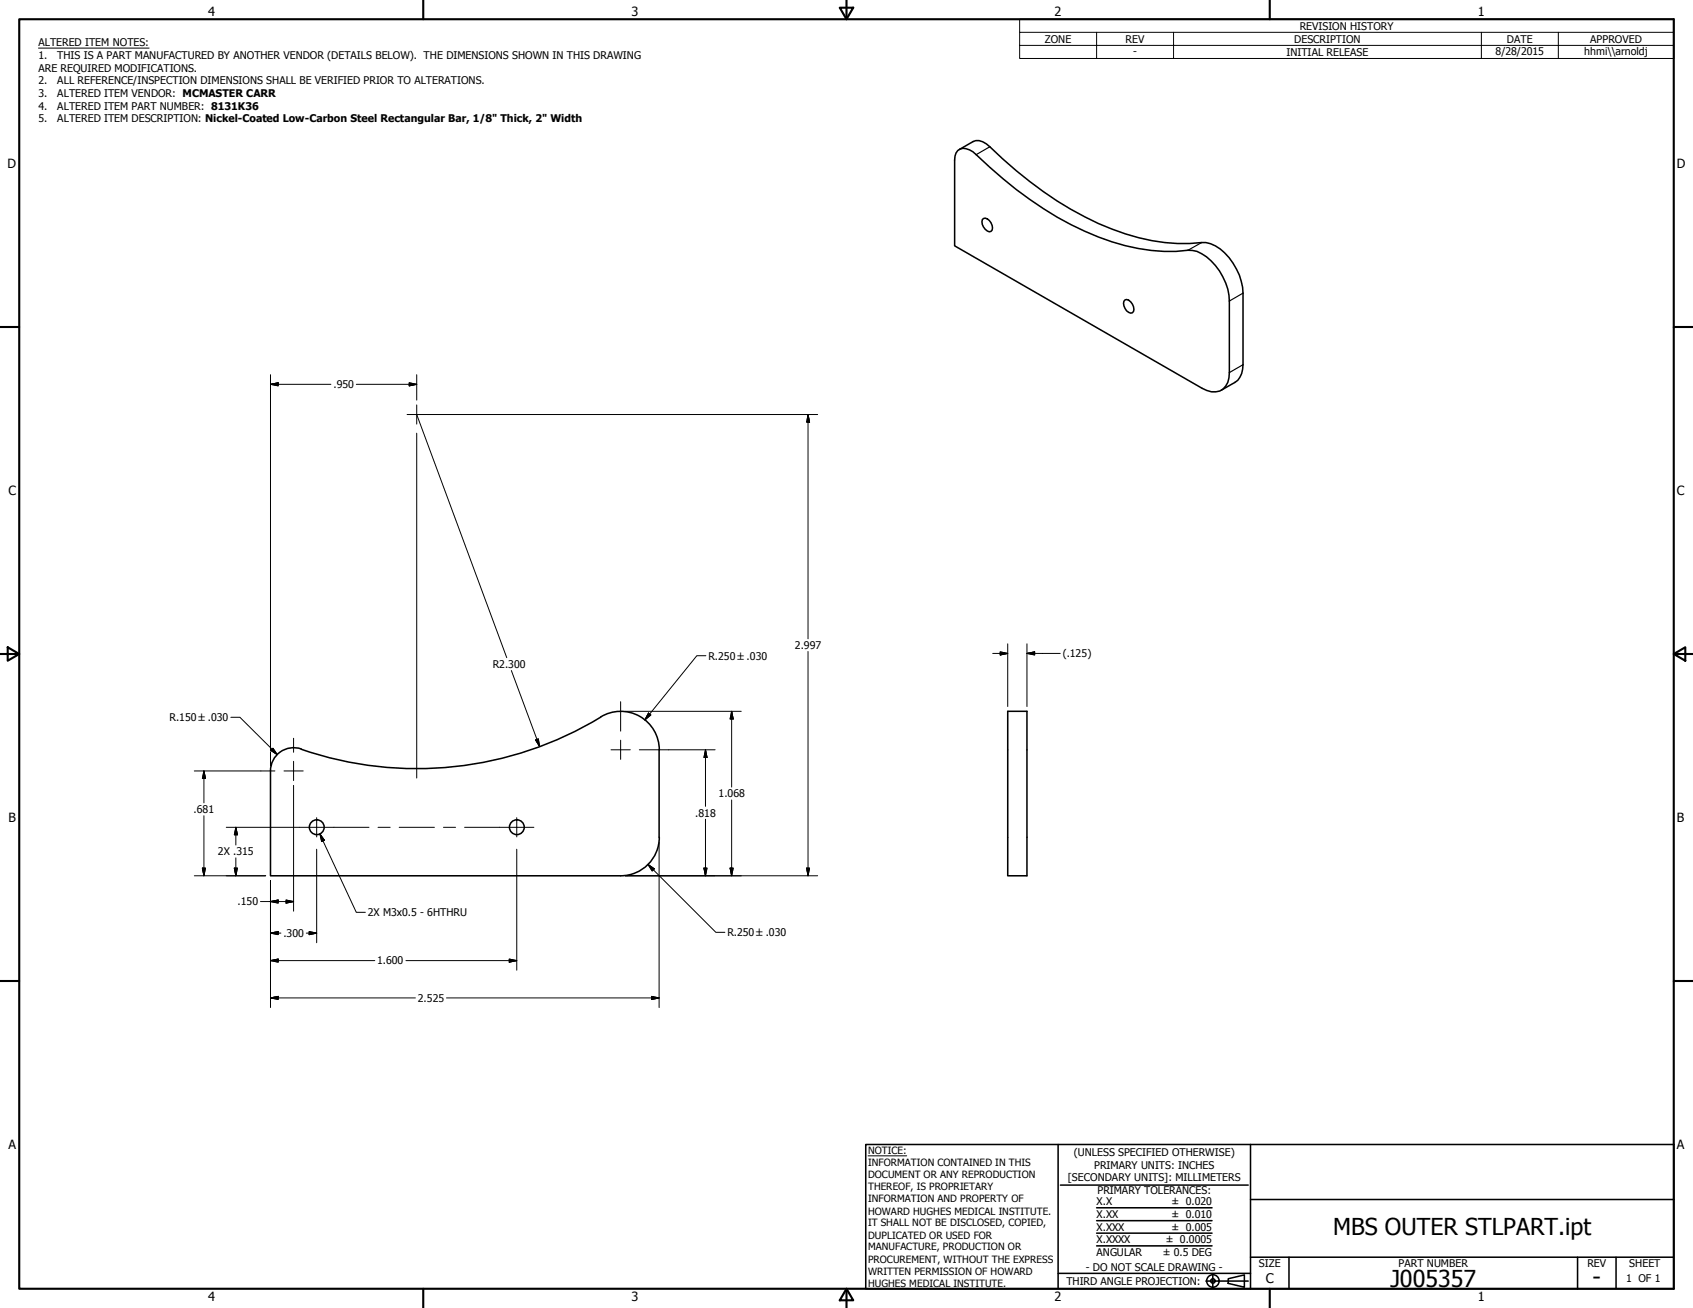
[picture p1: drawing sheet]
<svg xmlns="http://www.w3.org/2000/svg" width="559mm" height="432mm" viewBox="0 0 559 432" stroke-linecap="round" stroke-linejoin="round" font-family="sans-serif">
<defs><g id="words">
<g font-size="7.7">
<text x="440" y="407.6">MBS OUTER STLPART.ipt</text>
<text x="458.9" y="424.8">J005357</text>
<text x="525.7" y="424.4">-</text>
</g>
<text font-size="4.4" x="417.8" y="423.5">C</text>
<g font-size="4.2">
<text x="68.7" y="5.3">4</text>
<text x="208.4" y="5.3">3</text>
<text x="348.1" y="5.3">2</text>
<text x="487.8" y="5.3">1</text>
<text x="2.5" y="55.5">D</text>
<text x="553.5" y="55.5">D</text>
<text x="2.8" y="163.4">C</text>
<text x="553.5" y="163.4">C</text>
<text x="2.9" y="271.4">B</text>
<text x="553.5" y="271.4">B</text>
<text x="2.8" y="379.3">A</text>
<text x="553.5" y="379.3">A</text>
<text x="68.7" y="429.5">4</text>
<text x="208.4" y="429.6">3</text>
<text x="348.1" y="429.6">2</text>
<text x="487.8" y="429.5">1</text>
</g>
<g font-size="3.5">
<text x="429" y="9.8">REVISION HISTORY</text>
<text x="12.7" y="15.3">ALTERED ITEM NOTES:</text>
<text x="344.9" y="14.1">ZONE</text>
<text x="371.5" y="14.1">REV</text>
<text x="427.2" y="14.1">DESCRIPTION</text>
<text x="497.4" y="14.1">DATE</text>
<text x="524.9" y="14.1">APPROVED</text>
<text x="12.7" y="19.5">1.</text>
<text x="12.7" y="23.7">ARE REQUIRED MODIFICATIONS.</text>
<text x="18.9" y="19.5">THIS IS A PART MANUFACTURED BY ANOTHER VENDOR (DETAILS BELOW). THE DIMENSIONS SHOWN IN THIS DRAWING</text>
<text x="374" y="18.3">-</text>
<text x="424.6" y="18.4">INITIAL RELEASE</text>
<text x="493.6" y="18.2">8/28/2015</text>
<text x="522.9" y="18.1">hhmi\\arnoldj</text>
<text x="12.7" y="27.8">2.</text>
<text x="18.9" y="27.8">ALL REFERENCE/INSPECTION DIMENSIONS SHALL BE VERIFIED PRIOR TO ALTERATIONS.</text>
<text x="12.7" y="32">3.</text>
<text x="18.9" y="32">ALTERED ITEM VENDOR: MCMASTER CARR</text>
<text x="12.7" y="36.2">4.</text>
<text x="12.7" y="40.4">5.</text>
<text x="18.9" y="36.2">ALTERED ITEM PART NUMBER: 8131K36</text>
<text x="18.9" y="40.4">ALTERED ITEM DESCRIPTION: Nickel-Coated Low-Carbon Steel Rectangular Bar, 1/8&quot; Thick, 2&quot; Width</text>
<text x="110" y="128.1">.950</text>
<text x="262.4" y="214.2">2.997</text>
<text x="162.6" y="220.5">R2.300</text>
<text x="233.8" y="217.7">R.250 ±.030</text>
<text x="350.8" y="216.7">(.125)</text>
<text x="55.9" y="238.1">R.150 ±.030</text>
<text x="237.2" y="263.3">1.068</text>
<text x="63.9" y="268.5">.681</text>
<text x="229.5" y="269.6">.818</text>
<text x="71.9" y="282.4">2X .315</text>
<text x="78.4" y="298.9">.150</text>
<text x="121.4" y="302.5">2X M3x0.5 - 6HTHRU</text>
<text x="93.5" y="309.3">.300</text>
<text x="240.1" y="309.1">R.250 ±.030</text>
<text x="124.5" y="318.4">1.600</text>
<text x="137.9" y="330.7">2.525</text>
<text x="354.5" y="381.6">(UNLESS SPECIFIED OTHERWISE)</text>
<text x="352.5" y="390">[SECONDARY UNITS]: MILLIMETERS</text>
<text x="361.1" y="385.8">PRIMARY UNITS: INCHES</text>
<text x="362.3" y="394.1">PRIMARY TOLERANCES:</text>
<text x="361.9" y="397.9">X.X</text>
<text x="386.7" y="398">± 0.020</text>
<text x="361.9" y="402.1">X.XX</text>
<text x="361.9" y="406.3">X.XXX</text>
<text x="386.7" y="402.1">± 0.010</text>
<text x="386.7" y="406.3">± 0.005</text>
<text x="361.9" y="410.5">X.XXXX</text>
<text x="384.7" y="410.5">± 0.0005</text>
<text x="358.4" y="419.7">- DO NOT SCALE DRAWING -</text>
<text x="361.9" y="414.6">ANGULAR</text>
<text x="383.8" y="414.7">± 0.5 DEG</text>
<text x="415.5" y="418.4">SIZE</text>
<text x="461.6" y="418.3">PART NUMBER</text>
<text x="523.9" y="418.3">REV</text>
<text x="537.8" y="418.4">SHEET</text>
<text x="352" y="424.2">THIRD ANGLE PROJECTION:</text>
<text x="536.7" y="423.2">1 OF 1</text>
</g>
<g font-size="3.3">
<text x="286.5" y="381.1">NOTICE:</text>
<text x="286.5" y="385">INFORMATION CONTAINED IN THIS</text>
<text x="286.5" y="389">DOCUMENT OR ANY REPRODUCTION</text>
<text x="286.5" y="392.9">THEREOF, IS PROPRIETARY</text>
<text x="286.5" y="396.9">INFORMATION AND PROPERTY OF</text>
<text x="286.5" y="400.9">HOWARD HUGHES MEDICAL INSTITUTE.</text>
<text x="286.5" y="404.9">IT SHALL NOT BE DISCLOSED, COPIED,</text>
<text x="286.5" y="408.9">DUPLICATED OR USED FOR</text>
<text x="286.5" y="412.8">MANUFACTURE, PRODUCTION OR</text>
<text x="286.5" y="416.8">PROCUREMENT, WITHOUT THE EXPRESS</text>
<text x="286.5" y="420.8">WRITTEN PERMISSION OF HOWARD</text>
<text x="286.5" y="424.8">HUGHES MEDICAL INSTITUTE.</text>
</g>
</g></defs>
<!-- layer: Visible (ANSI) -->
<g fill="none" stroke="#000" stroke-width=".51">
<path d="M321.2 46.7a4.1 4.1 0 0 1 4.4 .8 127.7 127.7 0 0 0 41.4 28.1 63.2 63.2 0 0 0 31 4.5 14.7 14.7 0 0 1 10.1 8.7 18.4 18.4 0 0 1 2.2 8v23.6M324.6 72.1a2.91 2.91 0 0 1 2.9 3.8l-.4 .5a2.52 2.52 0 0 1-2.9-2.3v-1.6zM371.3 99a2.91 2.91 0 0 1 2.8 3.8l-.3 .5a2.85 2.85 0 0 1-2.8-3.9zM392.1 82.6a63.4 63.4 0 0 1-34.1-6.3 131.8 131.8 0 0 1-36.9-26.2 4.2 4.2 0 0 0-5-.4l-.6 .8-.4 2.3v28.4l81.7 47M405.8 99.4v23.6M198.3 236.7a12.7 12.7 0 0 1 19.3 10.9M198.3 236.7a116.9 116.9 0 0 1-98.9 10.6M332.6 234.8h6.4v54.3h-6.4zM99.4 247.2a7.7 7.7 0 0 0-10.1 7.3v34.6h115.6a12.7 12.7 0 0 0 12.7-12.7M217.6 247.5v28.9"/>
<circle cx="104.6" cy="273.1" r="2.44"/>
<circle cx="170.6" cy="273.1" r="2.44"/>
</g>
<!-- layer: Visible Narrow (ANSI) -->
<path d="M326.7 48.5l-4.5 2.6M396.6 80.1l-4.5 2.5M410.3 96.8l-4.5 2.6M410.3 120.4l-4.5 2.6" fill="none" stroke="#000" stroke-width=".38"/>
<path d="M321.2 46.7l-4.5 2.6M392.1 82.6a11.7 11.7 0 0 1 9.1 5.1 19.2 19.2 0 0 1 4.6 11.7M405.8 123a5.5 5.5 0 0 1-4.5 6.3h-1.4l-3.1-1.1M410.3 120.4a6.7 6.7 0 0 1-2.7 5.8l-4.4 2.6" fill="none" stroke="#000" stroke-width=".51"/>
<!-- layer: Border (ANSI) -->
<g fill="none" stroke="#000" stroke-width=".7">
<path d="M6.3 6.3h546.1v419.1h-546.1zM139.7 0v6.3M277.2 2.5h4.4l-2.2 3.8zM279.4 0v6.3M419.1 0v6.3M0 107.9h6.3M552.4 107.9h6.4M0 215.9h6.3M2.5 213.7l3.8 2.2-3.8 2.2zM552.4 215.9l3.9-2.2v4.4zM552.4 215.9h6.4M0 323.8h6.3"/>
<path d="M552.4 323.8h6.4M139.7 425.4v6.4M279.4 425.4l2.2 3.9h-4.4zM279.4 425.4v6.4M419.1 425.4v6.4"/>
</g>
<!-- layer: Title (ANSI) -->
<g fill="none" stroke="#000" stroke-width=".51">
<path d="M285.8 377.8h266.6v47.6h-266.6zM349.2 377.8v47.6M412.7 377.8v47.6M350 391.2h62M361.9 398.7h38.1M412.7 396h139.7M361.9 411.3h38.1M361.9 407.1h38.1M361.9 403h38.1M412.7 415h139.7M425.4 415v10.4M520.7 415v10.4"/>
<path d="M533.4 415v10.4M349.2 420.4h63.5M398 422.9h14M400.3 420.6v4.6M405.4 422.1l5.3-1.2v4l-5.3-1.2z"/>
<circle cx="400.3" cy="422.9" r="2.06"/>
<circle cx="400.3" cy="422.9" r=".73"/>
</g>
<path d="M286.5 381.6h12.8" fill="none" stroke="#000" stroke-width=".33"/>
<!-- layer: Symbol (ANSI) -->
<path d="M12.7 15.9h36.5M336.5 10.7v-4.4h215.9v4.4M336.5 15h215.9M361.9 10.7v8.6M387.3 10.7v8.6M488.9 10.7v8.6M514.3 10.7v8.6M552.4 10.7h-215.9v4.3M552.4 10.7v8.6h-215.9v-4.3M105.6 275.3l1.5 2.1-.9 .4zM105.6 275.3l12 25.9h3" fill="none" stroke="#000" stroke-width=".33"/>
<!-- layer: Dimension (ANSI) -->
<g fill="none" stroke="#000" stroke-width=".33">
<path d="M89.3 126.9l2.5-.5v1zM89.3 123.7v124.3M89.3 126.9h19.9M117.6 126.9h19.9M135.1 126.4l2.4 .5-2.4 .5zM137.5 136.8l29.8 80.3M137.5 123.7v8.4M140.7 136.8h129.2M266.7 136.8l.5 2.6h-.9zM266.7 136.8v74.1M233 216.5h-3l-17.1 21.2M266.7 215.1v74"/>
<path d="M327.7 215.7h4.9M330.1 215.2l2.5 .5-2.5 .5zM332.6 212.5v20.7M339 215.7l2.5-.5v1zM339 215.7h10.9M339 212.5v20.7M76.2 236.8h3l12.3 12.3M168.8 221.4l9.3 25M206.4 234.8h38.3M214.1 235.4l.7 .6-1.9 1.7zM241.5 234.8l.5 2.6h-1zM241.5 234.8v25"/>
<path d="M64.1 254.5h22M67.3 254.5l.5 2.5h-1zM67.3 254.5v10.5M89.3 248.3v4.6M89.4 247.7l.7-.7 1.4 2.1zM96.9 259.3v41.5M176.8 244.3l.9-.4 .4 2.5zM220.7 247.5h15.3M232.9 247.5l.5 2.6h-1.1zM232.9 247.5v18.7M67.3 269.3v19.8M74.7 273.1h24.2"/>
<path d="M77.9 273.1l.5 2.5h-1.1zM77.9 273.1v5.9M217.6 278v54.6M232.9 270.4v18.7M241.5 264.1v25M64.1 289.1h23.6M66.8 286.6h1l-.5 2.5zM77.3 286.6h1.1l-.5 2.5zM77.9 283.2v5.9M86 297.6h10.9M89.3 297.6l2.5-.5v1zM89.3 290.7v41.9"/>
<path d="M94.4 297.1l2.5 .5-2.5 .5zM104.5 280.4v30.8M170.6 280.4v39.9M206.4 289.1h63.5M213.9 285.4l2.1 1.4-.7 .7zM213.9 285.4l22.4 22.4h3M232.3 286.6h1.1l-.5 2.5zM241 286.6h1l-.5 2.5zM266.3 286.6h.9l-.5 2.5zM89.3 308l2.5-.5v1zM89.3 317.1l2.5-.5v1zM89.3 308h3.4"/>
<path d="M89.3 317.1h34.4M101.1 308h3.4M102 307.5l2.5 .5-2.5 .5zM134 317.1h36.6M168.1 316.6l2.5 .5-2.5 .5zM89.3 329.4l2.5-.5v1zM89.3 329.4h47.8M147.4 329.4h70.2M215.1 328.9l2.5 .5-2.5 .5z"/>
</g>
<g fill="#000" stroke="#000" stroke-width=".33">
<path d="M89.3 126.9l2.5-.5zM89.3 126.9l2.5-.5v1zM135.1 127.4l2.4-.5zM135.1 126.4l2.4 .5-2.4 .5zM266.7 136.8l.5 2.6zM266.7 136.8l.5 2.6h-.9zM330.1 216.2l2.5-.5zM330.1 215.2l2.5 .5-2.5 .5zM339 215.7l2.5-.5zM339 215.7l2.5-.5v1zM214.1 235.4l-1.2 2.3zM214.1 235.4l.7 .6-1.9 1.7z"/>
<path d="M241.5 234.8l.5 2.6zM241.5 234.8l.5 2.6h-1zM67.3 254.5l.5 2.5zM67.3 254.5l.5 2.5h-1zM89.4 247.7l2.1 1.4zM89.4 247.7l.7-.7 1.4 2.1zM176.8 244.3l1.3 2.1zM176.8 244.3l.9-.4 .4 2.5zM232.9 247.5l.5 2.6zM232.9 247.5l.5 2.6h-1.1zM77.9 273.1l.5 2.5zM77.9 273.1l.5 2.5h-1.1z"/>
<path d="M66.8 286.6l.5 2.5zM66.8 286.6h1l-.5 2.5zM77.3 286.6l.6 2.5zM77.3 286.6h1.1l-.5 2.5zM89.3 297.6l2.5-.5zM89.3 297.6l2.5-.5v1zM94.4 298.1l2.5-.5zM94.4 297.1l2.5 .5-2.5 .5zM213.9 285.4l2.1 1.4zM213.9 285.4l2.1 1.4-.7 .7zM232.3 286.6l.6 2.5zM232.3 286.6h1.1l-.5 2.5z"/>
<path d="M241 286.6l.5 2.5zM241 286.6h1l-.5 2.5zM266.3 286.6l.4 2.5zM266.3 286.6h.9l-.5 2.5zM89.3 308l2.5-.5zM89.3 308l2.5-.5v1zM89.3 317.1l2.5-.5zM89.3 317.1l2.5-.5v1zM102 308.5l2.5-.5zM102 307.5l2.5 .5-2.5 .5zM168.1 317.6l2.5-.5zM168.1 316.6l2.5 .5-2.5 .5z"/>
<path d="M89.3 329.4l2.5-.5zM89.3 329.4l2.5-.5v1zM215.1 329.9l2.5-.5zM215.1 328.9l2.5 .5-2.5 .5z"/>
</g>
<!-- layer: Center Mark (ANSI) -->
<g fill="none" stroke="#000" stroke-width=".33">
<path d="M134.4 136.8h6.3M137.5 133.7v6.3M137.5 143v113.9M204.9 231.6v9.8M86.1 254.5h4.6M93.7 254.5h6.4M96.9 243.7v4.6M96.9 251.3v6.4M204.9 244.3v3.2h-3.2M208 247.5h-3.1v3.2M211 247.5h9.7M104.5 269.9v6.4"/>
<path d="M170.6 269.9v6.4"/>
</g>
<!-- layer: Centerline (ANSI) -->
<path d="M98.9 273.1h22.9M124.8 273.1h4M131.8 273.1h11.6M146.4 273.1h4M153.4 273.1h22.8" fill="none" stroke="#000" stroke-width=".33"/>
<!-- layer: Symbol (ANSI) -->
<path d="M105.6 275.3l1.5 2.1zM105.6 275.3l1.5 2.1-.9 .4z" fill="#000" stroke="#000" stroke-width=".33"/>
<use href="#words"/>
</svg>
